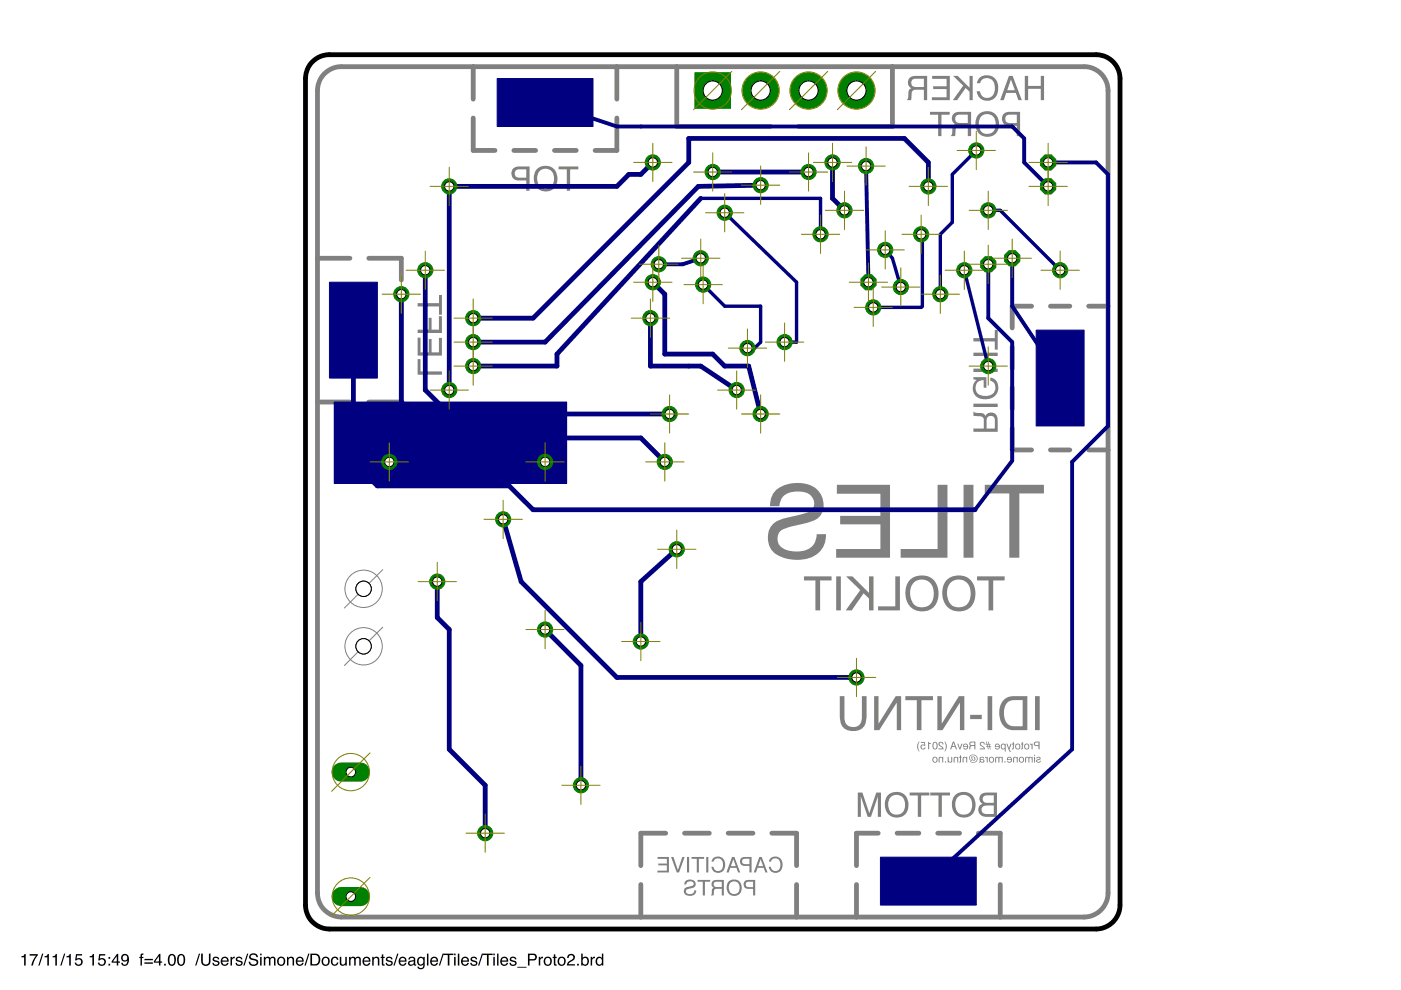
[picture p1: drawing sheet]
<svg xmlns="http://www.w3.org/2000/svg" width="297mm" height="210mm" viewBox="0 0 297 210" stroke-linecap="round" stroke-linejoin="round" font-family="sans-serif">
<path d="M4.5 202.7l.5-.1 .2-.3h.2v2.4h-.3v-1.7h-.6zM6.3 202.3h1.7v.3l-.8 1.2-.2 .9h-.4l.2-.7 .9-1.4h-1.4zM8.9 202.2h.3l-.8 2.5h-.3zM9.4 202.7l.5-.1 .2-.3h.3v2.4h-.4v-1.7h-.6zM11.1 202.7l.5-.1 .2-.3h.3v2.4h-.4v-1.7h-.6zM13.6 202.2h.2l-.8 2.5h-.2zM14.1 202.7l.5-.1 .2-.3h.2v2.4h-.3v-1.7h-.6zM16.1 202.3h1.3v.3h-1.1l-.1 .7a.85 .85 0 0 1 1.3 .4 .85 .85 0 0 1-.6 1.1 .85 .85 0 0 1-1.1-.7h.4a.55 .55 0 0 0 .8 .3 .55 .55 0 0 0 .1-.9 .55 .55 0 0 0-.9 .1h-.3zM19 202.7l.5-.1 .2-.3h.2v2.4h-.3v-1.7h-.6zM21 202.3h1.3v.3h-1l-.1 .7a.85 .85 0 0 1 1.2 .4 .85 .85 0 0 1-.6 1.1 .85 .85 0 0 1-1-.7h.3a.55 .55 0 0 0 .8 .3 .55 .55 0 0 0 .1-.9 .55 .55 0 0 0-.9 .1h-.3zM23 202.9h.4v.4h-.4zM23 204.3h.4v.4h-.4zM24.8 202.7l-.8 1.1h.8zM24.8 202.2h.3v1.6h.3v.3h-.3v.6h-.3v-.6h-1.1v-.3zM25.9 202.5a.89 .89 0 0 1 1.1-.1 .89 .89 0 0 1 .3 1 1.04 1.04 0 0 1-1.3 1.3l-.3-.6h.3a.49 .49 0 0 0 .6 .4 .49 .49 0 0 0 .4-.6v-.3a.8 .8 0 0 1-1.1 .1 .8 .8 0 0 1 0-1.2zM26 203.1a.52 .52 0 0 0 1 0 .52 .52 0 0 0-1 0zM29.9 202.3l.5-.1v.2l-.2 .1-.1 .1v.3h.3v.2h-.3v1.6h-.3v-1.6h-.3v-.2h.3zM30.6 203.3h1.8v.3h-1.8zM30.6 204h1.8v.3h-1.8zM33.7 202.7l-.8 1.1h.8zM33.7 202.2h.3v1.6h.4v.3h-.4v.6h-.3v-.6h-1.1v-.3zM34.8 204.3h.4v.4h-.4zM36 202.4a.91 .91 0 0 1 1 .1 .91 .91 0 0 1 .3 1 .9 .9 0 0 1-.4 1.1 .9 .9 0 0 1-1.1-.2 1.91 1.91 0 0 1 .2-2zM36.1 202.6a1.65 1.65 0 0 0 .1 1.9h.2a1.25 1.25 0 0 0 .2-1.9zM37.9 202.4a.91 .91 0 0 1 1.1 .1 .91 .91 0 0 1 .3 1 .9 .9 0 0 1-.4 1.1 .9 .9 0 0 1-1.2-.2 1.91 1.91 0 0 1 .2-2zM38.1 202.6a1.65 1.65 0 0 0 .1 1.9h.2a1.25 1.25 0 0 0 .2-1.9zM42.2 202.2h.2l-.8 2.5h-.2zM42.6 202.2h.4v1.6a.65 .65 0 0 0 .6 .7 .65 .65 0 0 0 .7-.7v-1.6h.3v1.4a1.01 1.01 0 0 1-1 1.2 1.01 1.01 0 0 1-1-1.2zM45.3 203a.74 .74 0 0 1 1.2 .4h-.3a.39 .39 0 0 0-.4-.3 .39 .39 0 0 0-.4 .3l.2 .2a.79 .79 0 0 1 .9 .7 .8 .8 0 0 1-.8 .5 .8 .8 0 0 1-.7-.7h.3a.45 .45 0 0 0 .5 .4 .45 .45 0 0 0 .4-.4l-.1-.1a.93 .93 0 0 1-1-.7zM47 203.1a.85 .85 0 0 1 1.1-.2 .85 .85 0 0 1 .4 1h-1.4a.53 .53 0 0 0 .4 .6 .53 .53 0 0 0 .7-.4h.3a.9 .9 0 0 1-1.3 .6 .9 .9 0 0 1-.3-1.4zM47.3 203.3l-.2 .4h1.1l-.4-.6zM48.9 202.9h.3v.3l.3-.3 .3-.1v.4a.5 .5 0 0 0-.6 .5v1h-.3zM50.2 203a.74 .74 0 0 1 1.2 .4h-.3a.39 .39 0 0 0-.4-.3 .39 .39 0 0 0-.4 .3l.2 .2a.79 .79 0 0 1 .9 .7 .8 .8 0 0 1-.8 .5 .8 .8 0 0 1-.7-.7h.3a.45 .45 0 0 0 .5 .4 .45 .45 0 0 0 .4-.4l-.1-.1a.93 .93 0 0 1-1-.7zM52.4 202.2h.2l-.8 2.5h-.2zM53.1 202.3a1 1 0 0 1 1.6 .6h-.3a.59 .59 0 0 0-.7-.5 .59 .59 0 0 0-.5 .6l.2 .2a1.22 1.22 0 0 1 1.4 .8 1.03 1.03 0 0 1-1.1 .8 1.03 1.03 0 0 1-1-.9h.4a.67 .67 0 0 0 .6 .6 .67 .67 0 0 0 .7-.6l-.1-.1a2.06 2.06 0 0 1-1.5-.7v-.4zM55.1 202.9h.4v1.8h-.4zM55.1 202.2h.4v.3h-.4zM55.9 202.9h.3v.2a.6 .6 0 0 1 1.1 0 .62 .62 0 0 1 .7-.2 .62 .62 0 0 1 .4 .6v1.2h-.3v-1.3a.4 .4 0 0 0-.5-.3 .4 .4 0 0 0-.3 .5v1.1h-.3v-1.2a.42 .42 0 0 0-.5-.4 .42 .42 0 0 0-.3 .6v1h-.3zM59.3 203.2a.66 .66 0 0 0-.2 .9 .66 .66 0 0 0 .9 .2 .67 .67 0 0 0 .1-.9 .67 .67 0 0 0-.8-.2zM59 203.1a.92 .92 0 0 1 1.2 .1 .92 .92 0 0 1 0 1.3 .92 .92 0 0 1-1.2 0l-.2-.7zM60.8 202.9h.3v.2a.66 .66 0 0 1 .8-.2 .66 .66 0 0 1 .5 .6v1.2h-.4v-1.1a.46 .46 0 0 0-.5-.5 .46 .46 0 0 0-.3 .7v.9h-.4zM62.9 203.1a.85 .85 0 0 1 1.1-.2 .85 .85 0 0 1 .4 1h-1.4a.53 .53 0 0 0 .4 .6 .53 .53 0 0 0 .7-.4h.3a.9 .9 0 0 1-1.3 .6 .9 .9 0 0 1-.3-1.4zM63.2 203.3l-.2 .4h1.1l-.4-.6zM65.4 202.2h.2l-.8 2.5h-.3zM66.2 202.5v1.9h.6a.99 .99 0 0 0 .8-.9 .99 .99 0 0 0-.8-1zM65.8 202.2h1a1.29 1.29 0 0 1 1.1 1.3 1.29 1.29 0 0 1-1.1 1.2h-1zM68.7 203.2a.66 .66 0 0 0-.2 .9 .66 .66 0 0 0 1 .2 .67 .67 0 0 0 .1-.9 .67 .67 0 0 0-.9-.2zM68.4 203.1a.92 .92 0 0 1 1.3 .1 .92 .92 0 0 1 0 1.3 .92 .92 0 0 1-1.3 0l-.2-.7zM70.4 203.1a.76 .76 0 0 1 .8-.3 .76 .76 0 0 1 .5 .7h-.3a.51 .51 0 0 0-.6-.4 .51 .51 0 0 0-.3 .8 .49 .49 0 0 0 .3 .6 .49 .49 0 0 0 .6-.4h.3a.83 .83 0 0 1-1.1 .6 .83 .83 0 0 1-.4-1.1zM72 202.9h.4v1.2a.47 .47 0 0 0 .6 .4 .47 .47 0 0 0 .2-.7v-.9h.3v1.8h-.3v-.2a.64 .64 0 0 1-.7 .3 .64 .64 0 0 1-.5-.7zM74 202.9h.3v.2a.6 .6 0 0 1 1.1 0 .62 .62 0 0 1 .7-.2 .62 .62 0 0 1 .4 .6v1.2h-.3v-1.3a.4 .4 0 0 0-.5-.3 .4 .4 0 0 0-.3 .5v1.1h-.3v-1.2a.42 .42 0 0 0-.5-.4 .42 .42 0 0 0-.3 .6v1h-.3zM77.1 203.1a.85 .85 0 0 1 1-.2 .85 .85 0 0 1 .4 1h-1.3a.53 .53 0 0 0 .4 .6 .53 .53 0 0 0 .6-.4h.3a.9 .9 0 0 1-1.3 .6 .9 .9 0 0 1-.2-1.4zM77.3 203.3l-.1 .4h1l-.3-.6zM78.9 202.9h.3v.2a.66 .66 0 0 1 .8-.2 .66 .66 0 0 1 .4 .6v1.2h-.3v-1.1a.46 .46 0 0 0-.5-.5 .46 .46 0 0 0-.4 .7v.9h-.3zM80.9 202.4h.4v.5h.3v.2h-.3v1.2l.3 .2v.2a.44 .44 0 0 1-.7-.3v-1.3h-.2v-.2h.2zM82 203a.74 .74 0 0 1 1.2 .4h-.3a.39 .39 0 0 0-.4-.3 .39 .39 0 0 0-.3 .3l.1 .2a.79 .79 0 0 1 1 .7 .8 .8 0 0 1-.9 .5 .8 .8 0 0 1-.6-.7h.3a.45 .45 0 0 0 .4 .4 .45 .45 0 0 0 .4-.4v-.1a.93 .93 0 0 1-1.1-.7zM84.2 202.2h.3l-.8 2.5h-.3zM84.8 203.1a.85 .85 0 0 1 1-.2 .85 .85 0 0 1 .4 1h-1.4a.53 .53 0 0 0 .4 .6 .53 .53 0 0 0 .7-.4h.3a.9 .9 0 0 1-1.3 .6 .9 .9 0 0 1-.3-1.4zM85 203.3l-.1 .4h1l-.4-.6zM86.9 204.1a.44 .44 0 0 0 .5 .4 .44 .44 0 0 0 .3-.7zM86.7 203.1a.8 .8 0 0 1 1.3 .2v1.1l.2 .1v.2h-.3l-.2-.2a.63 .63 0 0 1-.9 .3 .63 .63 0 0 1 0-1l.9-.3a.42 .42 0 0 0-.4-.4 .42 .42 0 0 0-.4 .3h-.3zM88.7 203.1l.5-.3 .6 .3v-.2h.2v1.7a.81 .81 0 0 1-.6 .9 .81 .81 0 0 1-.9-.5h.3a.53 .53 0 0 0 .7 .2 .53 .53 0 0 0 .2-.7 .8 .8 0 0 1-1 .1 .8 .8 0 0 1-.2-1.1zM88.9 203.3a.65 .65 0 0 0-.2 .8 .65 .65 0 0 0 .9 .3 .64 .64 0 0 0 .2-.9 .64 .64 0 0 0-.9-.2zM90.5 202.2h.3v2.5h-.3zM91.4 203.1a.85 .85 0 0 1 1.1-.2 .85 .85 0 0 1 .4 1h-1.4a.53 .53 0 0 0 .4 .6 .53 .53 0 0 0 .7-.4h.3a.9 .9 0 0 1-1.3 .6 .9 .9 0 0 1-.3-1.4zM91.7 203.3l-.2 .4h1.1l-.4-.6zM93.8 202.2h.3l-.8 2.5h-.3zM94.1 202.2h2v.3h-.8v2.2h-.4v-2.2h-.8zM96.3 202.9h.3v1.8h-.3zM96.3 202.2h.3v.3h-.3zM97.1 202.2h.3v2.5h-.3zM98 203.1a.85 .85 0 0 1 1-.2 .85 .85 0 0 1 .4 1h-1.3a.53 .53 0 0 0 .4 .6 .53 .53 0 0 0 .6-.4h.3a.9 .9 0 0 1-1.3 .6 .9 .9 0 0 1-.2-1.4zM98.2 203.3l-.1 .4h1l-.3-.6zM99.9 203a.74 .74 0 0 1 1.3 .4h-.3a.39 .39 0 0 0-.4-.3 .39 .39 0 0 0-.4 .3l.2 .2a.79 .79 0 0 1 .9 .7 .8 .8 0 0 1-.8 .5 .8 .8 0 0 1-.7-.7h.3a.45 .45 0 0 0 .5 .4 .45 .45 0 0 0 .4-.4l-.1-.1a.93 .93 0 0 1-1-.7zM102.2 202.2h.2l-.8 2.5h-.2zM102.4 202.2h2v.3h-.8v2.2h-.4v-2.2h-.8zM104.6 202.9h.3v1.8h-.3zM104.6 202.2h.3v.3h-.3zM105.4 202.2h.3v2.5h-.3zM106.3 203.1a.85 .85 0 0 1 1-.2 .85 .85 0 0 1 .4 1h-1.3a.53 .53 0 0 0 .4 .6 .53 .53 0 0 0 .6-.4h.3a.9 .9 0 0 1-1.3 .6 .9 .9 0 0 1-.2-1.4zM106.6 203.3l-.2 .4h1l-.3-.6zM108.3 203a.74 .74 0 0 1 1.2 .4h-.3a.39 .39 0 0 0-.4-.3 .39 .39 0 0 0-.4 .3l.2 .2a.79 .79 0 0 1 .9 .7 .8 .8 0 0 1-.8 .5 .8 .8 0 0 1-.7-.7h.3a.45 .45 0 0 0 .5 .4 .45 .45 0 0 0 .4-.4l-.1-.1a.93 .93 0 0 1-1-.7zM109.7 205h1.9v.2h-1.9zM111.9 202.2h1.2a.73 .73 0 0 1 .7 .7 .73 .73 0 0 1-.7 .8h-.8v1h-.4zM112.3 202.5v.9h.7a.45 .45 0 0 0 .5-.5 .45 .45 0 0 0-.5-.4zM114.2 202.9h.3v.3l.4-.3 .2-.1v.4a.5 .5 0 0 0-.6 .5v1h-.3zM115.8 203.2a.66 .66 0 0 0-.2 .9 .66 .66 0 0 0 1 .2 .67 .67 0 0 0 .1-.9 .67 .67 0 0 0-.9-.2zM115.5 203.1a.92 .92 0 0 1 1.3 .1 .92 .92 0 0 1-.1 1.3 .92 .92 0 0 1-1.2 0l-.2-.7zM117.4 202.4h.3v.5h.3v.2h-.3v1.2l.3 .2v.2a.44 .44 0 0 1-.6-.3v-1.3h-.2v-.2h.2zM118.8 203.2a.66 .66 0 0 0-.2 .9 .66 .66 0 0 0 .9 .2 .67 .67 0 0 0 .1-.9 .67 .67 0 0 0-.8-.2zM118.5 203.1a.92 .92 0 0 1 1.2 .1 .92 .92 0 0 1 0 1.3 .92 .92 0 0 1-1.3 0l-.2-.7zM120.5 202.4a.81 .81 0 0 1 1.3 .2 .81 .81 0 0 1-.5 1.2l-.8 .6h1.4v.3h-1.7a1.39 1.39 0 0 1 1.1-1.3 .5 .5 0 0 0 .2-.6 .5 .5 0 0 0-.6-.3 .5 .5 0 0 0-.3 .6h-.3zM122.4 204.3h.3v.4h-.3zM123.2 202.2h.3v.9a.81 .81 0 0 1 1.1-.1 .81 .81 0 0 1 .2 1 .73 .73 0 0 1-.5 .7 .73 .73 0 0 1-.8-.2v.2h-.3zM123.7 203.3a.64 .64 0 0 0-.2 .8 .64 .64 0 0 0 .9 .2 .65 .65 0 0 0 .1-.8 .65 .65 0 0 0-.8-.2zM125.2 202.9h.3v.3l.4-.3 .2-.1v.4a.5 .5 0 0 0-.6 .5v1h-.3zM126.7 203.3a.64 .64 0 0 0-.1 .9 .64 .64 0 0 0 .9 .1 .64 .64 0 0 0 .1-.8 .64 .64 0 0 0-.9-.2zM126.6 203l.7-.1 .3 .2v-.9h.3v2.5h-.3v-.2a.8 .8 0 0 1-1 .1 .8 .8 0 0 1-.3-1z" fill="#000"/>
<path d="M115.6 19.7v4.1M113.5 21.7h4.1M72.7 70h4.5M74.9 67.8v4.4M224.8 77.6v5.1M222.2 80.2h5.1M194.3 186.8h5.1M196.8 184.2v5.2" fill="none" stroke="#000" stroke-width=".21"/>
<g fill="#808080">
<path d="M208.5 168.9l.7-.3h1.5v1.6h-1.3a.84 .84 0 0 1-.9-.3 .84 .84 0 0 1 0-1zM208.4 171l.6-.2h1.7v1.8h-1.5a.93 .93 0 0 1-1-.5 .93 .93 0 0 1 .2-1.1zM208.1 168.3a1.23 1.23 0 0 0 .2 2.1 1.45 1.45 0 0 0-.8 1.8 1.45 1.45 0 0 0 1.7 1h2.2v-5.2l-2.7 .1zM202.6 168.5a3 3 0 0 0 .8 4.7 2.57 2.57 0 0 0 2.8-.6 2.57 2.57 0 0 0 .6-2.7 2.53 2.53 0 0 0-4.2-1.4zM203 169.1a1.82 1.82 0 0 1 2.2-.4 1.82 1.82 0 0 1 .9 2 1.82 1.82 0 0 1-1.9 2 1.82 1.82 0 0 1-1.7-2.2l.2-.8zM197.2 168v.7h1.8v4.5h.7v-4.5h1.7v-.7zM192.9 168v.7h1.7v4.5h.7v-4.5h1.7v-.7zM188.4 168.5a3 3 0 0 0 .8 4.7 2.57 2.57 0 0 0 2.8-.6 2.57 2.57 0 0 0 .5-2.7 2.53 2.53 0 0 0-4.1-1.4zM188.8 169.1a1.82 1.82 0 0 1 2.1-.4 1.82 1.82 0 0 1 1 2 1.82 1.82 0 0 1-1.9 2 1.82 1.82 0 0 1-1.7-2.2l.1-.8zM181.9 168v5.2h.6v-4.3l1.5 4.3h.7l1.4-4.3v4.3h.7v-5.2h-1l-1.5 4.4-1.5-4.4z"/>
<path d="M88.5 76.1v3.3h5.2v-.7h-4.5v-2.6zM88.5 71.6v3.8h5.2v-3.8h-.6v3.1h-1.6v-2.8h-.6v2.8h-1.7v-3.1zM90.9 67.4v2.5h-2.4v.7h5.2v-3.6h-.6v2.9h-1.6v-2.5zM88.5 64.3v.7h4.6v1.7h.6v-4.2h-.6v1.8z"/>
<path d="M209.4 88.5a.89 .89 0 0 1 1-.3 .89 .89 0 0 1 .5 1v1.7h-1.7v-2zM206.4 87.3v.8l1.4 .2a.8 .8 0 0 1 .8 1v1.6h-2.2v.7h5.1v-2.4a1.41 1.41 0 0 0-.9-1.7 1.41 1.41 0 0 0-1.7 .7l-.5-.5-1.6-.2zM206.4 85.6v.7h5.1v-.7zM206.4 80v.4l.6 .2a2.39 2.39 0 0 0-.4 3 2.39 2.39 0 0 0 2.8 1 2.37 2.37 0 0 0 2.2-1.8 2.37 2.37 0 0 0-1.3-2.7l-.3-.1v.7a1.69 1.69 0 0 1 1 2.1 1.69 1.69 0 0 1-2.1 1.1 1.69 1.69 0 0 1-2-1.4 1.69 1.69 0 0 1 1.7-1.9v1.6h.5v-2.2zM206.4 74.8v.7h2.4v2.7h-2.4v.7h5.1v-.7h-2.1v-2.7h2.1v-.7zM206.4 71.7v.7h4.5v1.7h.6v-4.1h-.6v1.7z"/>
<path d="M118.4 35.3v.6h1.8v4.5h.7v-4.5h1.7v-.6zM114 35.7a3 3 0 0 0 .8 4.8 2.57 2.57 0 0 0 2.7-.6 2.57 2.57 0 0 0 .6-2.8 2.53 2.53 0 0 0-4.1-1.4zM114.4 36.3a1.82 1.82 0 0 1 2.1-.3 1.82 1.82 0 0 1 1 1.9 1.82 1.82 0 0 1-1.9 2.1 1.82 1.82 0 0 1-1.7-2.2l.1-.8zM108.9 35.7a1.51 1.51 0 0 0-.4 1.7 1.51 1.51 0 0 0 1.5 .9h1.6v2.1h.7v-5.1h-2.7zM109.3 36.2l.6-.3h1.7v1.8h-1.4a.91 .91 0 0 1-1-.5 .91 .91 0 0 1 .1-1z"/>
</g>
<path d="M68.6 15.8l1.4-1.1a4.6 4.6 0 0 1 2.4-.6h157.4a5.1 5.1 0 0 1 5.1 5.1v170.2a5.1 5.1 0 0 1-5.1 5h-157.4a5.1 5.1 0 0 1-5.1-5v-170.2l.3-1.8zM143.5 14.1v12.7h19.8M189.2 14.1v12.7h-19.8" fill="none" stroke="#808080" stroke-width="1"/>
<g fill="#808080">
<path d="M217.3 16.1v5.1h.7v-2.4h2.7v2.4h.7v-5.1h-.7v2.1h-2.7v-2.1zM214.3 16.9l.9 2.2h-1.6zM213.9 16.1l-1.9 5.1h.8l.5-1.5h2.1l.5 1.5h.7l-1.9-5.1zM207.7 16.5l-.4 .5-.2 .6h.7a1.59 1.59 0 0 1 1.8-1 1.59 1.59 0 0 1 1.3 1.6 1.92 1.92 0 0 1-1.6 2.6 1.48 1.48 0 0 1-1.5-1.5h-.7a2.31 2.31 0 0 0 2.6 2 2.31 2.31 0 0 0 1.9-2.7 2.41 2.41 0 0 0-1.2-2.4 2.41 2.41 0 0 0-2.7 .3zM202.1 16.1l2.1 2.1-2.2 3h.9l1.8-2.5 .9 .7v1.8h.6v-5.1h-.6v2.5l-2.6-2.5zM197.6 16.1v.6h3.1v1.6h-2.8v.6h2.8v1.7h-3.1v.6h3.8v-5.1zM193.4 17l.6-.3h1.9v1.7h-1.6a.91 .91 0 0 1-1-.4 .91 .91 0 0 1 .1-1zM192.9 16.5a1.41 1.41 0 0 0 .3 2.2l-.5 .5-.2 1.6-.2 .4h.9l.1-1.4a.8 .8 0 0 1 1-.8h1.6v2.2h.7v-5.1h-2.7z"/>
<path d="M212.9 24.1a1.51 1.51 0 0 0-.4 1.7 1.51 1.51 0 0 0 1.5 .9h1.6v2.2h.7v-5.2h-2.7zM213.3 24.6l.6-.3h1.7v1.8h-1.4a.91 .91 0 0 1-1-.4 .91 .91 0 0 1 .1-1.1zM207.6 24.1a3 3 0 0 0 .8 4.8 2.57 2.57 0 0 0 2.8-.6 2.57 2.57 0 0 0 .5-2.8 2.53 2.53 0 0 0-4.1-1.4zM208 24.7a1.82 1.82 0 0 1 2.2-.3 1.82 1.82 0 0 1 .9 2 1.82 1.82 0 0 1-1.9 2 1.82 1.82 0 0 1-1.7-2.2l.1-.8zM202.7 24.6l.6-.3h1.9v1.8h-1.6a.91 .91 0 0 1-1-.5 .91 .91 0 0 1 .1-1zM202.2 24.1a1.41 1.41 0 0 0 .3 2.2l-.5 .5-.2 1.6-.2 .5h.9l.1-1.5a.8 .8 0 0 1 1-.7h1.6v2.2h.7v-5.2h-2.7zM197.2 23.7v.6h1.7v4.6h.7v-4.6h1.8v-.6z"/>
<path d="M208.8 102.8v1.8h5.2v13.6h2.1v-13.6h5.2v-1.8zM204.3 102.8v15.4h2.1v-15.4zM198.8 102.8v13.6h-7.8v1.8h9.9v-15.4zM177.4 102.8v1.9h9.3v4.7h-8.6v1.8h8.6v5.2h-9.4v1.8h11.4v-15.4zM164.5 103.9a4.4 4.4 0 0 0-1.2 3.4h1.9a3.1 3.1 0 0 1 3.2-3.1 3.7 3.7 0 0 1 3.9 1.5 2.08 2.08 0 0 1-1.6 3.1l-4 1a4.3 4.3 0 0 0-3.9 4.1 4.3 4.3 0 0 0 3.6 4.4 7.5 7.5 0 0 0 7.6-1.5 5.1 5.1 0 0 0 1.1-3.5h-1.9a3.5 3.5 0 0 1-3.6 3.6 5.4 5.4 0 0 1-4.3-1.2 2.36 2.36 0 0 1 1.6-3.8l3.3-.8a5.6 5.6 0 0 0 4-2.3 4.6 4.6 0 0 0-4.4-6.4 7.2 7.2 0 0 0-5.3 1.5z"/>
<path d="M207.2 122.2v.9h2.4v6.3h1v-6.3h2.4v-.9zM200.8 122.9a4.3 4.3 0 0 0 1 6.4 3.5 3.5 0 0 0 3.8-.4 3.5 3.5 0 0 0 1.2-3.6 3.5 3.5 0 0 0-2.2-3.1 3.5 3.5 0 0 0-3.8 .7zM201.4 123.7a2.56 2.56 0 0 1 3.1-.5 2.56 2.56 0 0 1 1.3 2.7 2.51 2.51 0 0 1-2.4 2.9 2.51 2.51 0 0 1-2.6-2.6l.1-1.4zM193 122.9a4.3 4.3 0 0 0 .9 6.4 3.5 3.5 0 0 0 3.8-.4 3.5 3.5 0 0 0 1.3-3.6 3.5 3.5 0 0 0-2.2-3.1 3.5 3.5 0 0 0-3.8 .7zM193.6 123.7a2.56 2.56 0 0 1 3-.5 2.56 2.56 0 0 1 1.4 2.7 2.51 2.51 0 0 1-2.4 2.9 2.51 2.51 0 0 1-2.6-2.6l.1-1.4zM189.8 122.2v6.4h-3.6v.8h4.6v-7.2zM179.4 122.2l3 2.9-3.1 4.3h1.3l2.5-3.6 1.2 1.1v2.5h.9v-7.2h-.9v3.5l-3.6-3.5zM177.3 122.2v7.2h1v-7.2zM170.5 122.2v.9h2.4v6.3h1v-6.3h2.4v-.9z"/>
<path d="M219.4 147.6v7.2h1v-7.2zM213.6 148.9l.3-.2a5 5 0 0 1 2.9-.3v5.6h-1.7a2.31 2.31 0 0 1-2.2-2.7l.1-1.4zM212.9 148.3a4.3 4.3 0 0 0 .4 6.1l1 .4h3.5v-7.2h-2.9a2.84 2.84 0 0 0-2 .7zM209.4 147.6v7.2h1v-7.2zM205.7 151.6v.9h2.5v-.9zM198.7 147.6v7.2h1.1l3.7-5.8v5.8h1v-7.2h-1.2l-3.6 5.8v-5.8zM192 147.6v.9h2.4v6.3h1v-6.3h2.4v-.9zM185.3 147.6v7.2h1.1l3.7-5.8v5.8h1v-7.2h-1.2l-3.6 5.8v-5.8zM178 147.6v4.1a2.84 2.84 0 0 0 1 2.8 2.84 2.84 0 0 0 3 .4 2.83 2.83 0 0 0 1.7-3.2v-4.1h-1v4.5a1.86 1.86 0 0 1-1.8 2.1 1.86 1.86 0 0 1-1.9-2.1v-4.5z"/>
<path d="M219.3 157.4l-.1 .3 .1 .3 .9 .2v.7h.2v-1.7zM219.4 157.6l.8-.2v.6l-.7-.1zM218.3 157.7v.2l.4 .2v.8h.2v-1.2h-.2v.2zM217.5 157.9a.41 .41 0 0 1 .5 .4 .41 .41 0 0 1-.6 .3v-.5zM217 158.3a.6 .6 0 0 0 1.2 0 .6 .6 0 0 0-1.2 0zM216.6 157.3v.4h-.1v.1h.1v.9h-.1l.1 .2 .2-.2 .1-.9h.1l-.1-.5zM215.6 157.9a.41 .41 0 0 1 .5 .4 .41 .41 0 0 1-.6 .3l-.1-.5zM215.1 158.3a.6 .6 0 0 0 1.2 0 .6 .6 0 0 0-1.2 0zM214.7 157.3v.4h-.1v.1h.1v.9h-.1l.1 .2 .2-.2v-.9h.2l-.2-.5zM213.4 157.7l.2 .7a.92 .92 0 0 0 .7 1l.1-.2h-.2l-.2-.3 .5-1.2h-.3l-.3 1-.3-1zM212.5 157.9a.4 .4 0 0 1 .5 .4 .4 .4 0 0 1-.5 .3l-.1-.5zM212.3 157.8a.6 .6 0 0 0-.1 .8 .6 .6 0 0 0 .8 .2v.6h.2v-1.7h-.2v.1l-.3-.1zM211.1 157.8l-.2 .5h.9a.34 .34 0 0 1-.3 .4 .34 .34 0 0 1-.4-.2h-.2a.6 .6 0 0 0 1 .3 .6 .6 0 0 0-.1-1l-.4-.1zM211.2 158l.4-.1 .2 .3h-.7zM209 157.2l.2 .5h-.3v.2h.3l.1 .3h-.3l.1 .2h.2l.2 .5h.1l-.1-.5h.3l.1 .5h.2l-.2-.5h.3l-.1-.2h-.2l-.1-.3h.2v-.2h-.3l-.1-.5h-.2l.2 .5h-.3l-.1-.5zM209.4 157.9h.2l.1 .3h-.2zM207.9 157.4a.93 .93 0 0 0 .7 1.2v.1h-.9v.2h1.1l-.2-.5a.63 .63 0 0 1-.6-.9h.4l.2 .3h.2a.55 .55 0 0 0-.3-.5 .55 .55 0 0 0-.6 .1zM205.8 157.6l.8-.2v.6l-.8-.1zM205.6 157.4l-.1 .4 .2 .3-.2 .2-.1 .6h.3l.1-.6 .3-.1h.5v.7h.2v-1.7zM204.4 157.8l-.2 .5h.9a.34 .34 0 0 1-.3 .4 .34 .34 0 0 1-.4-.2h-.2a.6 .6 0 0 0 .9 .3 .6 .6 0 0 0 0-1l-.4-.1zM204.4 158l.4-.1 .2 .3h-.6zM203 157.7l.4 1.2h.2l.5-1.2h-.3l-.3 1-.3-1zM202.2 157.5l.2 .7h-.5zM202 157.2l-.6 1.7h.3l.1-.5h.7l.2 .5h.2l-.6-1.7zM200.2 157.2l.3 1.1-.3 1a1.35 1.35 0 0 0 0-2.1zM199.1 157.4a.93 .93 0 0 0 .7 1.2v.1h-.8v.2h1.1l-.2-.5a.63 .63 0 0 1-.6-.9h.4l.1 .3h.2a.55 .55 0 0 0-.3-.5 .55 .55 0 0 0-.6 .1zM197.9 157.4a.97 .97 0 0 0 .4 1.5 .89 .89 0 0 0 .5-.8 .89 .89 0 0 0-.6-.8zM198.1 157.5a.66 .66 0 0 1 .6 .5 .66 .66 0 0 1-.3 .7 .57 .57 0 0 1-.5-.3 .57 .57 0 0 1 0-.6zM196.8 157.3v1.6h.2v-1.2h.4v-.1zM195.2 157.3v.2h.7l.1 .4a.55 .55 0 0 0-.8 .3 .55 .55 0 0 0 .4 .8 .55 .55 0 0 0 .7-.5h-.3a.35 .35 0 0 1-.5 .1 .35 .35 0 0 1 0-.5 .35 .35 0 0 1 .5 .1h.2l-.1-.9zM194.8 157.2l-.3 .9a1.23 1.23 0 0 0 .5 1.2l-.3-.8v-.6l.3-.7z"/>
<path d="M219.8 160.6l-.1 .2h.2a.25 .25 0 0 1 .3-.2 .25 .25 0 0 1 .2 .2v.1a.44 .44 0 0 0-.6 .2 .44 .44 0 0 0 .2 .6l.6-.1 .1-.3h-.2a.29 .29 0 0 1-.3 .2 .29 .29 0 0 1-.3-.2l.1-.1a.42 .42 0 0 0 .5-.2 .42 .42 0 0 0-.3-.6zM219.2 160.5v1.2h.3v-1.2zM219.2 160v.3h.3v-.3zM217.5 160.5l-.2 .2v1h.2l.1-1 .2-.1 .2 .2v.9h.2l.1-.9 .1-.2 .3 .2v.9h.2v-1.2h-.2v.1a.39 .39 0 0 0-.6 0l-.3-.1zM216.4 160.7a.41 .41 0 0 1 .5 .4 .41 .41 0 0 1-.6 .3l-.1-.5zM215.9 161.1a.6 .6 0 0 0 1.2 0 .6 .6 0 0 0-1.2 0zM215 160.5l-.2 .2v1h.2v-.8a.3 .3 0 0 1 .4-.3 .3 .3 0 0 1 .2 .4v.7h.2v-1.2h-.2v.1l-.3-.1zM213.6 160.6l-.1 .5h.9a.34 .34 0 0 1-.3 .4 .34 .34 0 0 1-.4-.2h-.2a.6 .6 0 0 0 .9 .3 .6 .6 0 0 0 0-1l-.4-.2zM213.7 160.8l.4-.2 .2 .4h-.6zM212.9 161.4v.3h.3v-.3zM211.2 160.5l-.2 .2v1h.2v-1l.2-.1 .3 .2v.9h.2v-.9l.2-.2 .3 .2v.9h.2v-1.2h-.2v.1a.39 .39 0 0 0-.7 0l-.2-.1zM210 160.7a.41 .41 0 0 1 .6 .4 .41 .41 0 0 1-.7 .3v-.5zM209.6 161.1a.6 .6 0 0 0 1.2 0 .6 .6 0 0 0-1.2 0zM208.8 160.5v.2l.4 .2v.8h.2v-1.2h-.2v.2zM207.9 161.1h.2a.26 .26 0 0 1 .3 .1 .26 .26 0 0 1 0 .3l-.4-.1zM207.8 160.5l-.2 1.2 .3-.2a.4 .4 0 0 0 .7 .1 .4 .4 0 0 0-.3-.6l-.4-.1a.27 .27 0 0 1 .3-.3 .27 .27 0 0 1 .3 .2h.2l-.2-.3zM206.2 160.5a.3 .3 0 0 1 .4 .3 .3 .3 0 0 1-.3 .3zM205.7 160.2a.56 .56 0 0 0-.2 .7 .56 .56 0 0 0 .7 .3v-.1a.33 .33 0 0 0 .3 .2 .33 .33 0 0 0 .3-.4l-.3-.5h-.3l-.1 .2-.1-.2h-.1l.1 .7a.52 .52 0 0 1-.4-.6 .52 .52 0 0 1 .7-.4 .79 .79 0 0 1 .7 1.1 .79 .79 0 0 1-1.3 .2l-.1 .1a.94 .94 0 0 0 1.4 .1 .94 .94 0 0 0 0-1.4 .94 .94 0 0 0-1.3 0zM204.3 160.5l-.2 .2v1h.2v-.8a.3 .3 0 0 1 .4-.3 .3 .3 0 0 1 .2 .4v.7h.2v-1.2h-.2v.1l-.3-.1zM203.6 160.1v.4h-.2v.1h.2l-.1 .9h-.1l.1 .2 .2-.2 .1-.9h.1l-.1-.5zM202.4 160.5l-.2 .2v1h.2v-.8a.3 .3 0 0 1 .3-.3 .3 .3 0 0 1 .3 .4v.7h.2v-1.2h-.2v.1l-.3-.1zM200.9 160.5v1.2h.2v-.2a.41 .41 0 0 0 .5 .2 .41 .41 0 0 0 .3-.4v-.8h-.2v.9l-.2 .1-.3-.2-.1-.8zM200.3 161.4v.3h.3v-.3zM199.2 160.5l-.2 .2v1h.2v-.8a.3 .3 0 0 1 .4-.3 .3 .3 0 0 1 .2 .4v.7h.2v-1.2h-.2v.1l-.3-.1zM198.1 160.7a.41 .41 0 0 1 .5 .4 .41 .41 0 0 1-.6 .3l-.1-.5zM197.6 161.1a.6 .6 0 0 0 1.2 0 .6 .6 0 0 0-1.2 0z"/>
</g>
<g fill="none" stroke="#808080" stroke-width="1">
<path d="M100.3 14.1v6.9M130.8 14.1v6.9M100.3 25v6.9h4.6M108.9 31.9h4.7M117.6 31.9h4.6M130.8 25v6.9h-4.6M67.3 54.8h6.9M78.2 54.8h6.9v4.6M85.1 63.4v4.6M85.1 72v4.6M214.6 73.5v4.6M218.7 64.9h-4.1v4.6"/>
<path d="M222.7 64.9h4.1M230.8 64.9h4.1M67.3 85.2h6.9M85.1 80.6v4.6h-6.9M214.6 82.1v4.7M214.6 90.8v4.6h4.1M222.7 95.4h4.1M230.8 95.4h4.1M186.2 176.7h-4.6v6.8M190.2 176.7h4.6M198.8 176.7h4.7M207.4 176.7h4.7v6.8"/>
<path d="M181.6 187.5v6.9M212.1 187.5v6.9"/>
</g>
<g fill="#808080">
<path d="M163.4 181.9l-.4 .8h.5a1.06 1.06 0 0 1 1.3-.7 1.06 1.06 0 0 1 .7 1.4 1.04 1.04 0 0 1-.8 1.3 1.04 1.04 0 0 1-1.3-.9h-.4a1.48 1.48 0 0 0 1.7 1.3 1.48 1.48 0 0 0 1.2-1.8 1.54 1.54 0 0 0-.8-1.5 1.54 1.54 0 0 0-1.7 .1zM161.3 182.2l.5 1.4h-1zM161 181.7l-1.2 3.3h.5l.3-1h1.3l.4 1h.4l-1.2-3.3zM157.2 181.9a.97 .97 0 0 0-.2 1.1 .97 .97 0 0 0 .9 .6h1v1.4h.4v-3.3h-1.7zM157.5 182.3a1.66 1.66 0 0 1 1.4-.2v1.1h-.9a.59 .59 0 0 1-.6-.3 .59 .59 0 0 1 .1-.6zM155.5 182.2l.5 1.4h-1zM155.2 181.7l-1.2 3.3h.5l.3-1h1.3l.4 1h.4l-1.2-3.3zM151.2 181.9l-.3 .8h.4a1.06 1.06 0 0 1 1.3-.7 1.06 1.06 0 0 1 .7 1.4 1.04 1.04 0 0 1-.8 1.3 1.04 1.04 0 0 1-1.2-.9h-.5a1.48 1.48 0 0 0 1.7 1.3 1.48 1.48 0 0 0 1.2-1.8 1.54 1.54 0 0 0-.7-1.5 1.54 1.54 0 0 0-1.8 .1zM149.7 181.7v3.3h.5v-3.3zM146.6 181.7v.4h1.1v2.9h.5v-2.9h1.1v-.4zM145.7 181.7v3.3h.4v-3.3zM142.3 181.7l1.2 3.3h.5l1.2-3.3h-.5l-1 2.8-.9-2.8zM139.4 181.7v.4h2v1h-1.8v.4h1.8v1.1h-2v.4h2.4v-3.3z"/>
<path d="M157.9 186.8a.97 .97 0 0 0-.2 1.1 .97 .97 0 0 0 .9 .6h1.1v1.4h.4v-3.3h-1.7zM158.2 187.1a1.66 1.66 0 0 1 1.5-.2v1.2h-.9a.59 .59 0 0 1-.6-.3 .59 .59 0 0 1 0-.7zM154.6 186.8a1.75 1.75 0 0 0-.2 2.5 1.75 1.75 0 0 0 2.5 .2 1.76 1.76 0 0 0 0-2.4 1.76 1.76 0 0 0-2.3-.3zM154.8 187.2a1.22 1.22 0 0 1 1.6-.1 1.22 1.22 0 0 1 .4 1.5 1.15 1.15 0 0 1-1.4 .9 1.15 1.15 0 0 1-.9-1.3zM151.4 187.1l.3-.1 1.3-.1v1.2h-1a.58 .58 0 0 1-.6-.3 .58 .58 0 0 1 0-.7zM151.1 186.8a.91 .91 0 0 0 .2 1.4 1.79 1.79 0 0 0-.5 1.5l-.1 .2h.6l.1-1.2 .2-.2 1.4-.1v1.5h.5v-3.3h-1.8zM147.9 186.6v.4h1.1v2.9h.5v-2.9h1.1v-.4zM145.2 186.9l-.1 .6h.4a.78 .78 0 0 1 .8-.7 .78 .78 0 0 1 .8 .8l-.3 .2a1.99 1.99 0 0 0-1.8 .9 1.3 1.3 0 0 0 .7 1.2 1.3 1.3 0 0 0 1.4-.1 1.04 1.04 0 0 0 .5-1h-.4a.93 .93 0 0 1-.8 .8 .93 .93 0 0 1-1-.6v-.2a2.22 2.22 0 0 1 1.6-.6 .94 .94 0 0 0 .4-1.2 .94 .94 0 0 0-1.1-.5l-.6 .1z"/>
</g>
<path d="M141.1 176.7h-5.2v6.8M145.1 176.7h5.3M154.4 176.7h5.2M163.6 176.7h5.3v6.8M135.9 187.5v6.9M168.9 187.5v6.9" fill="none" stroke="#808080" stroke-width="1"/>
<g fill="#000080" stroke="#000080" stroke-width=".21">
<path d="M70.9 85.2h49.2v17.3h-49.2z"/>
<path d="M186.7 181.7h20.3v10.2h-20.3z"/>
<path d="M69.8 59.8h10.2v20.4h-10.2z"/>
<path d="M219.7 70h10.1v20.3h-10.1z"/>
<path d="M105.4 16.7h20.3v10.1h-20.3z"/>
</g>
<g fill="none" stroke="#000080" stroke-width="1">
<path d="M138.4 34.4l-2.5 2.6h-2.6l-2.5 2.5h-35.6v43.2M151.1 36.5h20.3M161.3 39.3l-13.2 .2-32.5 33h-15.3M176.5 34.4v7.7l2.5 2.5M196.8 39.5v-5.1l-5.1-5h-45.7v5l-33 33.1h-12.7M90.2 57.3v25.4l5 5.1h46.8M138.4 59.8l2.5 2.6v12.7h10.2l2.5 2.5h5.1l2.6 10.2M148.6 42.1l-30.5 33v2.5h-17.8M74.9 70v27.9l5.1 5.1h27.9l5.1 5.1h93.7M85.1 62.4v22.8l7.6 7.7h43.2l5 5M137.9 67.5v10.1h10.7l7.6 5.1M82.5 97.9h33.1"/>
<path d="M106.7 110.1l3.8 13.2 20.3 20.3h50.8M143.5 116.5l-7.6 6.8v12.7M92.7 123.3v7.6l2.5 2.6v25.4l7.7 7.6v10.2M115.6 133.5l7.6 7.6v25.4"/>
</g>
<path d="M207 31.9l-5.1 5.1v10.1l-2.5 2.6v12.7M148.6 42.1h25.4v7.6M153.6 45.1l15.3 14.7v12.7h-2.6M187.7 53l1.5 1.8 1.8 6.1M195.3 49.7l.3 1.2v14l-.3 .3h-10.2M204.4 57.3l5.1 20.3M209.5 44.6h2.6l12.7 12.7M149.1 60.3l4.5 4.6h7.7v7.6l-1.3 1.3h-1.5" fill="none" stroke="#000080" stroke-width=".72"/>
<path d="M115.6 21.7l15.2 5.1h83.8l2.5 2.6v5l5.1 5.1M183.6 35.2l.5 24.6M222.2 34.4h10.2l2.5 2.6v53.3l-7.6 7.6v61l-30.5 27.9M148.6 54.8l-3.8 1.2h-5.1M209.5 56v11.5l5.1 5v25.2l-7.9 10.4M214.6 54.8v10.1l10.2 15.3" fill="none" stroke="#000080" stroke-width=".83"/>
<path d="M147.3 15.4h7.6v7.6h-7.6z" fill="#008000" stroke="#008000" stroke-width=".21"/>
<circle cx="151.1" cy="19.2" r="2.03" fill="#fff" stroke="#000" stroke-width=".21"/>
<circle cx="161.3" cy="19.2" r="3.8" fill="#008000" stroke="#008000" stroke-width=".21"/>
<circle cx="161.3" cy="19.2" r="2.03" fill="#fff" stroke="#000" stroke-width=".21"/>
<circle cx="171.4" cy="19.2" r="3.8" fill="#008000" stroke="#008000" stroke-width=".21"/>
<circle cx="171.4" cy="19.2" r="2.03" fill="#fff" stroke="#000" stroke-width=".21"/>
<circle cx="181.6" cy="19.2" r="3.8" fill="#008000" stroke="#008000" stroke-width=".21"/>
<circle cx="181.6" cy="19.2" r="2.03" fill="#fff" stroke="#000" stroke-width=".21"/>
<path d="M72.3 163.7h4.1" fill="none" stroke="#008000" stroke-width="4.1"/>
<circle cx="74.4" cy="163.7" r="1.02" fill="#fff" stroke="#000" stroke-width=".21"/>
<path d="M72.3 190.1h4.1" fill="none" stroke="#008000" stroke-width="4.1"/>
<circle cx="74.4" cy="190.1" r="1.02" fill="#fff" stroke="#000" stroke-width=".21"/>
<circle cx="100.3" cy="72.5" r="1.61" fill="#008000" stroke="#008000" stroke-width=".21"/>
<circle cx="100.3" cy="72.5" r=".99" fill="#fff" stroke="#000" stroke-width=".21"/>
<circle cx="161.3" cy="39.3" r="1.61" fill="#008000" stroke="#008000" stroke-width=".21"/>
<circle cx="161.3" cy="39.3" r=".99" fill="#fff" stroke="#000" stroke-width=".21"/>
<circle cx="176.5" cy="34.4" r="1.61" fill="#008000" stroke="#008000" stroke-width=".21"/>
<circle cx="176.5" cy="34.4" r=".99" fill="#fff" stroke="#000" stroke-width=".21"/>
<circle cx="179" cy="44.6" r="1.61" fill="#008000" stroke="#008000" stroke-width=".21"/>
<circle cx="179" cy="44.6" r=".99" fill="#fff" stroke="#000" stroke-width=".21"/>
<circle cx="187.7" cy="53" r="1.61" fill="#008000" stroke="#008000" stroke-width=".21"/>
<circle cx="187.7" cy="53" r=".99" fill="#fff" stroke="#000" stroke-width=".21"/>
<circle cx="191" cy="60.9" r="1.61" fill="#008000" stroke="#008000" stroke-width=".21"/>
<circle cx="191" cy="60.9" r=".99" fill="#fff" stroke="#000" stroke-width=".21"/>
<circle cx="100.3" cy="77.6" r="1.61" fill="#008000" stroke="#008000" stroke-width=".21"/>
<circle cx="100.3" cy="77.6" r=".99" fill="#fff" stroke="#000" stroke-width=".21"/>
<circle cx="174" cy="49.7" r="1.61" fill="#008000" stroke="#008000" stroke-width=".21"/>
<circle cx="174" cy="49.7" r=".99" fill="#fff" stroke="#000" stroke-width=".21"/>
<circle cx="137.9" cy="67.5" r="1.61" fill="#008000" stroke="#008000" stroke-width=".21"/>
<circle cx="137.9" cy="67.5" r=".99" fill="#fff" stroke="#000" stroke-width=".21"/>
<circle cx="156.2" cy="82.7" r="1.61" fill="#008000" stroke="#008000" stroke-width=".21"/>
<circle cx="156.2" cy="82.7" r=".99" fill="#fff" stroke="#000" stroke-width=".21"/>
<circle cx="138.4" cy="59.8" r="1.61" fill="#008000" stroke="#008000" stroke-width=".21"/>
<circle cx="138.4" cy="59.8" r=".99" fill="#fff" stroke="#000" stroke-width=".21"/>
<circle cx="161.3" cy="87.8" r="1.61" fill="#008000" stroke="#008000" stroke-width=".21"/>
<circle cx="161.3" cy="87.8" r=".99" fill="#fff" stroke="#000" stroke-width=".21"/>
<circle cx="90.2" cy="57.3" r="1.61" fill="#008000" stroke="#008000" stroke-width=".21"/>
<circle cx="90.2" cy="57.3" r=".99" fill="#fff" stroke="#000" stroke-width=".21"/>
<circle cx="142" cy="87.8" r="1.61" fill="#008000" stroke="#008000" stroke-width=".21"/>
<circle cx="142" cy="87.8" r=".99" fill="#fff" stroke="#000" stroke-width=".21"/>
<circle cx="115.6" cy="97.9" r="1.61" fill="#008000" stroke="#008000" stroke-width=".21"/>
<circle cx="115.6" cy="97.9" r=".99" fill="#fff" stroke="#000" stroke-width=".21"/>
<circle cx="82.5" cy="97.9" r="1.61" fill="#008000" stroke="#008000" stroke-width=".21"/>
<circle cx="82.5" cy="97.9" r=".99" fill="#fff" stroke="#000" stroke-width=".21"/>
<circle cx="185.1" cy="65.2" r="1.61" fill="#008000" stroke="#008000" stroke-width=".21"/>
<circle cx="185.1" cy="65.2" r=".99" fill="#fff" stroke="#000" stroke-width=".21"/>
<circle cx="195.3" cy="49.7" r="1.61" fill="#008000" stroke="#008000" stroke-width=".21"/>
<circle cx="195.3" cy="49.7" r=".99" fill="#fff" stroke="#000" stroke-width=".21"/>
<circle cx="139.7" cy="56" r="1.61" fill="#008000" stroke="#008000" stroke-width=".21"/>
<circle cx="139.7" cy="56" r=".99" fill="#fff" stroke="#000" stroke-width=".21"/>
<circle cx="148.6" cy="54.8" r="1.61" fill="#008000" stroke="#008000" stroke-width=".21"/>
<circle cx="148.6" cy="54.8" r=".99" fill="#fff" stroke="#000" stroke-width=".21"/>
<circle cx="158.5" cy="73.8" r="1.61" fill="#008000" stroke="#008000" stroke-width=".21"/>
<circle cx="158.5" cy="73.8" r=".99" fill="#fff" stroke="#000" stroke-width=".21"/>
<circle cx="149.1" cy="60.3" r="1.61" fill="#008000" stroke="#008000" stroke-width=".21"/>
<circle cx="149.1" cy="60.3" r=".99" fill="#fff" stroke="#000" stroke-width=".21"/>
<circle cx="102.9" cy="176.7" r="1.61" fill="#008000" stroke="#008000" stroke-width=".21"/>
<circle cx="102.9" cy="176.7" r=".99" fill="#fff" stroke="#000" stroke-width=".21"/>
<circle cx="92.7" cy="123.3" r="1.61" fill="#008000" stroke="#008000" stroke-width=".21"/>
<circle cx="92.7" cy="123.3" r=".99" fill="#fff" stroke="#000" stroke-width=".21"/>
<circle cx="95.2" cy="39.5" r="1.61" fill="#008000" stroke="#008000" stroke-width=".21"/>
<circle cx="95.2" cy="39.5" r=".99" fill="#fff" stroke="#000" stroke-width=".21"/>
<circle cx="138.4" cy="34.4" r="1.61" fill="#008000" stroke="#008000" stroke-width=".21"/>
<circle cx="138.4" cy="34.4" r=".99" fill="#fff" stroke="#000" stroke-width=".21"/>
<circle cx="151.1" cy="36.5" r="1.61" fill="#008000" stroke="#008000" stroke-width=".21"/>
<circle cx="151.1" cy="36.5" r=".99" fill="#fff" stroke="#000" stroke-width=".21"/>
<circle cx="171.4" cy="36.5" r="1.61" fill="#008000" stroke="#008000" stroke-width=".21"/>
<circle cx="171.4" cy="36.5" r=".99" fill="#fff" stroke="#000" stroke-width=".21"/>
<circle cx="95.2" cy="82.7" r="1.61" fill="#008000" stroke="#008000" stroke-width=".21"/>
<circle cx="95.2" cy="82.7" r=".99" fill="#fff" stroke="#000" stroke-width=".21"/>
<circle cx="106.7" cy="110.1" r="1.61" fill="#008000" stroke="#008000" stroke-width=".21"/>
<circle cx="106.7" cy="110.1" r=".99" fill="#fff" stroke="#000" stroke-width=".21"/>
<circle cx="181.6" cy="143.6" r="1.61" fill="#008000" stroke="#008000" stroke-width=".21"/>
<circle cx="181.6" cy="143.6" r=".99" fill="#fff" stroke="#000" stroke-width=".21"/>
<circle cx="184.1" cy="59.8" r="1.74" fill="#008000" stroke="#008000" stroke-width=".21"/>
<circle cx="184.1" cy="59.8" r=".99" fill="#fff" stroke="#000" stroke-width=".21"/>
<circle cx="183.6" cy="35.2" r="1.61" fill="#008000" stroke="#008000" stroke-width=".21"/>
<circle cx="183.6" cy="35.2" r=".99" fill="#fff" stroke="#000" stroke-width=".21"/>
<circle cx="85.1" cy="62.4" r="1.61" fill="#008000" stroke="#008000" stroke-width=".21"/>
<circle cx="85.1" cy="62.4" r=".99" fill="#fff" stroke="#000" stroke-width=".21"/>
<circle cx="140.9" cy="97.9" r="1.61" fill="#008000" stroke="#008000" stroke-width=".21"/>
<circle cx="140.9" cy="97.9" r=".99" fill="#fff" stroke="#000" stroke-width=".21"/>
<circle cx="100.3" cy="67.5" r="1.61" fill="#008000" stroke="#008000" stroke-width=".21"/>
<circle cx="100.3" cy="67.5" r=".99" fill="#fff" stroke="#000" stroke-width=".21"/>
<circle cx="196.8" cy="39.5" r="1.61" fill="#008000" stroke="#008000" stroke-width=".21"/>
<circle cx="196.8" cy="39.5" r=".99" fill="#fff" stroke="#000" stroke-width=".21"/>
<circle cx="209.5" cy="44.6" r="1.61" fill="#008000" stroke="#008000" stroke-width=".21"/>
<circle cx="209.5" cy="44.6" r=".99" fill="#fff" stroke="#000" stroke-width=".21"/>
<circle cx="224.8" cy="57.3" r="1.61" fill="#008000" stroke="#008000" stroke-width=".21"/>
<circle cx="224.8" cy="57.3" r=".99" fill="#fff" stroke="#000" stroke-width=".21"/>
<circle cx="209.5" cy="77.6" r="1.61" fill="#008000" stroke="#008000" stroke-width=".21"/>
<circle cx="209.5" cy="77.6" r=".99" fill="#fff" stroke="#000" stroke-width=".21"/>
<circle cx="204.4" cy="57.3" r="1.61" fill="#008000" stroke="#008000" stroke-width=".21"/>
<circle cx="204.4" cy="57.3" r=".99" fill="#fff" stroke="#000" stroke-width=".21"/>
<circle cx="123.2" cy="166.5" r="1.61" fill="#008000" stroke="#008000" stroke-width=".21"/>
<circle cx="123.2" cy="166.5" r=".99" fill="#fff" stroke="#000" stroke-width=".21"/>
<circle cx="115.6" cy="133.5" r="1.61" fill="#008000" stroke="#008000" stroke-width=".21"/>
<circle cx="115.6" cy="133.5" r=".99" fill="#fff" stroke="#000" stroke-width=".21"/>
<circle cx="135.9" cy="136" r="1.61" fill="#008000" stroke="#008000" stroke-width=".21"/>
<circle cx="135.9" cy="136" r=".99" fill="#fff" stroke="#000" stroke-width=".21"/>
<circle cx="143.5" cy="116.5" r="1.61" fill="#008000" stroke="#008000" stroke-width=".21"/>
<circle cx="143.5" cy="116.5" r=".99" fill="#fff" stroke="#000" stroke-width=".21"/>
<circle cx="209.5" cy="56" r="1.74" fill="#008000" stroke="#008000" stroke-width=".21"/>
<circle cx="209.5" cy="56" r=".99" fill="#fff" stroke="#000" stroke-width=".21"/>
<circle cx="214.6" cy="54.8" r="1.74" fill="#008000" stroke="#008000" stroke-width=".21"/>
<circle cx="214.6" cy="54.8" r=".99" fill="#fff" stroke="#000" stroke-width=".21"/>
<circle cx="222.2" cy="39.5" r="1.74" fill="#008000" stroke="#008000" stroke-width=".21"/>
<circle cx="222.2" cy="39.5" r=".99" fill="#fff" stroke="#000" stroke-width=".21"/>
<circle cx="222.2" cy="34.4" r="1.74" fill="#008000" stroke="#008000" stroke-width=".21"/>
<circle cx="222.2" cy="34.4" r=".99" fill="#fff" stroke="#000" stroke-width=".21"/>
<circle cx="199.4" cy="62.4" r="1.61" fill="#008000" stroke="#008000" stroke-width=".21"/>
<circle cx="199.4" cy="62.4" r=".99" fill="#fff" stroke="#000" stroke-width=".21"/>
<circle cx="207" cy="31.9" r="1.61" fill="#008000" stroke="#008000" stroke-width=".21"/>
<circle cx="207" cy="31.9" r=".99" fill="#fff" stroke="#000" stroke-width=".21"/>
<circle cx="166.3" cy="72.5" r="1.61" fill="#008000" stroke="#008000" stroke-width=".21"/>
<circle cx="166.3" cy="72.5" r=".99" fill="#fff" stroke="#000" stroke-width=".21"/>
<circle cx="153.6" cy="45.1" r="1.61" fill="#008000" stroke="#008000" stroke-width=".21"/>
<circle cx="153.6" cy="45.1" r=".99" fill="#fff" stroke="#000" stroke-width=".21"/>
<g fill="none" stroke="#808080" stroke-width=".21">
<path d="M81.2 133l-8.2 8.1M81.2 120.8l-8.2 8.1"/>
<circle cx="77.1" cy="124.8" r="4"/>
<circle cx="77.1" cy="137" r="4"/>
</g>
<path d="M66 13.3l1-.8 1.1-.6 1.7-.3h162.6a5.1 5.1 0 0 1 5.1 5.1v175.2a5.1 5.1 0 0 1-5.1 5.1h-162.6a5.1 5.1 0 0 1-5-5.1v-175.2l.3-1.8z" fill="none" stroke="#000" stroke-width="1"/>
<circle cx="77.1" cy="137" r="1.63" fill="none" stroke="#000" stroke-width=".21"/>
<circle cx="77.1" cy="137" r="1.63" fill="#fff" stroke="#000" stroke-width=".21"/>
<circle cx="77.1" cy="124.8" r="1.63" fill="none" stroke="#000" stroke-width=".21"/>
<circle cx="77.1" cy="124.8" r="1.63" fill="#fff" stroke="#000" stroke-width=".21"/>
<g fill="none" stroke="#808000" stroke-width=".21">
<path d="M155.2 15.1l-8.2 8.2M165.3 15.1l-8.1 8.2M175.5 15.1l-8.1 8.2M185.7 15.1l-8.2 8.2M91.2 39.5h8.1M95.2 35.5v8.1M134.3 34.4h8.2M138.4 30.4v8.1M147 36.5h8.2M151.1 32.4v8.1M157.2 39.3h8.1M161.3 35.2v8.1"/>
<path d="M167.4 36.5h8.1M171.4 32.4v8.1M172.4 34.4h8.2M176.5 30.4v8.1M179.6 35.2h8.1M183.6 31.1v8.2M192.8 39.5h8.1M196.8 35.5v8.1M202.9 31.9h8.2M207 27.8v8.2M218.2 34.4h8.1M218.2 39.5h8.1"/>
<path d="M222.2 30.4v13.2M85.1 58.3v8.1M86.1 57.3h8.1M90.2 53.2v8.2M134.3 59.8h8.2M135.6 56h8.1M138.4 55.8v8.1M139.7 52v8.1M144.5 54.8h8.1M148.6 50.7v8.1M149.1 56.3v8.1M149.6 45.1h8.1"/>
<path d="M153.6 41v8.2M169.9 49.7h8.1M174 45.6v8.1M175 44.6h8.1M179 40.5v8.2M180.1 59.8h8.1M183.6 53h8.1M184.1 55.8v8.1M187.7 48.9v8.1M191 56.8v8.1M191.2 49.7h8.2M195.3 45.6v8.1"/>
<path d="M199.4 58.3v8.1M200.4 57.3h8.1M204.4 53.2v8.2M205.5 44.6h8.1M205.5 56h8.1M209.5 40.5v8.2M209.5 52v8.1M210.5 54.8h8.2M214.6 50.7v8.1M220.7 57.3h8.1M224.8 53.2v8.2M81 62.4h8.2"/>
<path d="M95.2 78.6v8.2M96.3 72.5h8.1M96.3 77.6h8.1M96.3 67.5h8.1M100.3 63.4v18.3M133.8 67.5h8.2M137.9 63.4v8.1M145 60.3h8.1M154.4 73.8h8.1M156.2 78.6v8.2M158.5 69.7v8.2M162.3 72.5h8.1"/>
<path d="M166.3 68.5v8.1M181.1 65.2h8.1M185.1 61.1v8.1M186.9 60.9h8.2M195.3 62.4h8.1M205.5 77.6h8.1M209.5 73.6v8.1M78.5 97.9h8.1M82.5 93.9v8.1M91.2 82.7h8.1M111.5 97.9h8.1M115.6 93.9v8.1"/>
<path d="M136.9 97.9h8.1M137.9 87.8h8.1M140.9 93.9v8.1M142 83.7v8.1M152.1 82.7h8.2M157.2 87.8h8.1M161.3 83.7v8.1M92.7 119.3v8.1M102.6 110.1h8.1M106.7 106.1v8.1M139.4 116.5h8.2M143.5 112.4v8.1"/>
<path d="M88.6 123.3h8.2M111.5 133.5h8.1M115.6 129.4v8.1M131.8 136h8.1M135.9 132v8.1M181.6 139.6v8.1M78.4 159.6l-8.1 8.2M177.5 143.6h8.2M98.8 176.7h8.1M102.9 172.6v8.1M119.1 166.5h8.1M123.2 162.4v8.2"/>
<path d="M78.4 186l-8.1 8.2"/>
<circle cx="151.1" cy="19.2" r="4"/>
<circle cx="161.3" cy="19.2" r="4"/>
<circle cx="171.4" cy="19.2" r="4"/>
<circle cx="181.6" cy="19.2" r="4"/>
<circle cx="74.4" cy="163.7" r="4"/>
<circle cx="74.4" cy="190.1" r="4"/>
</g>
</svg>
